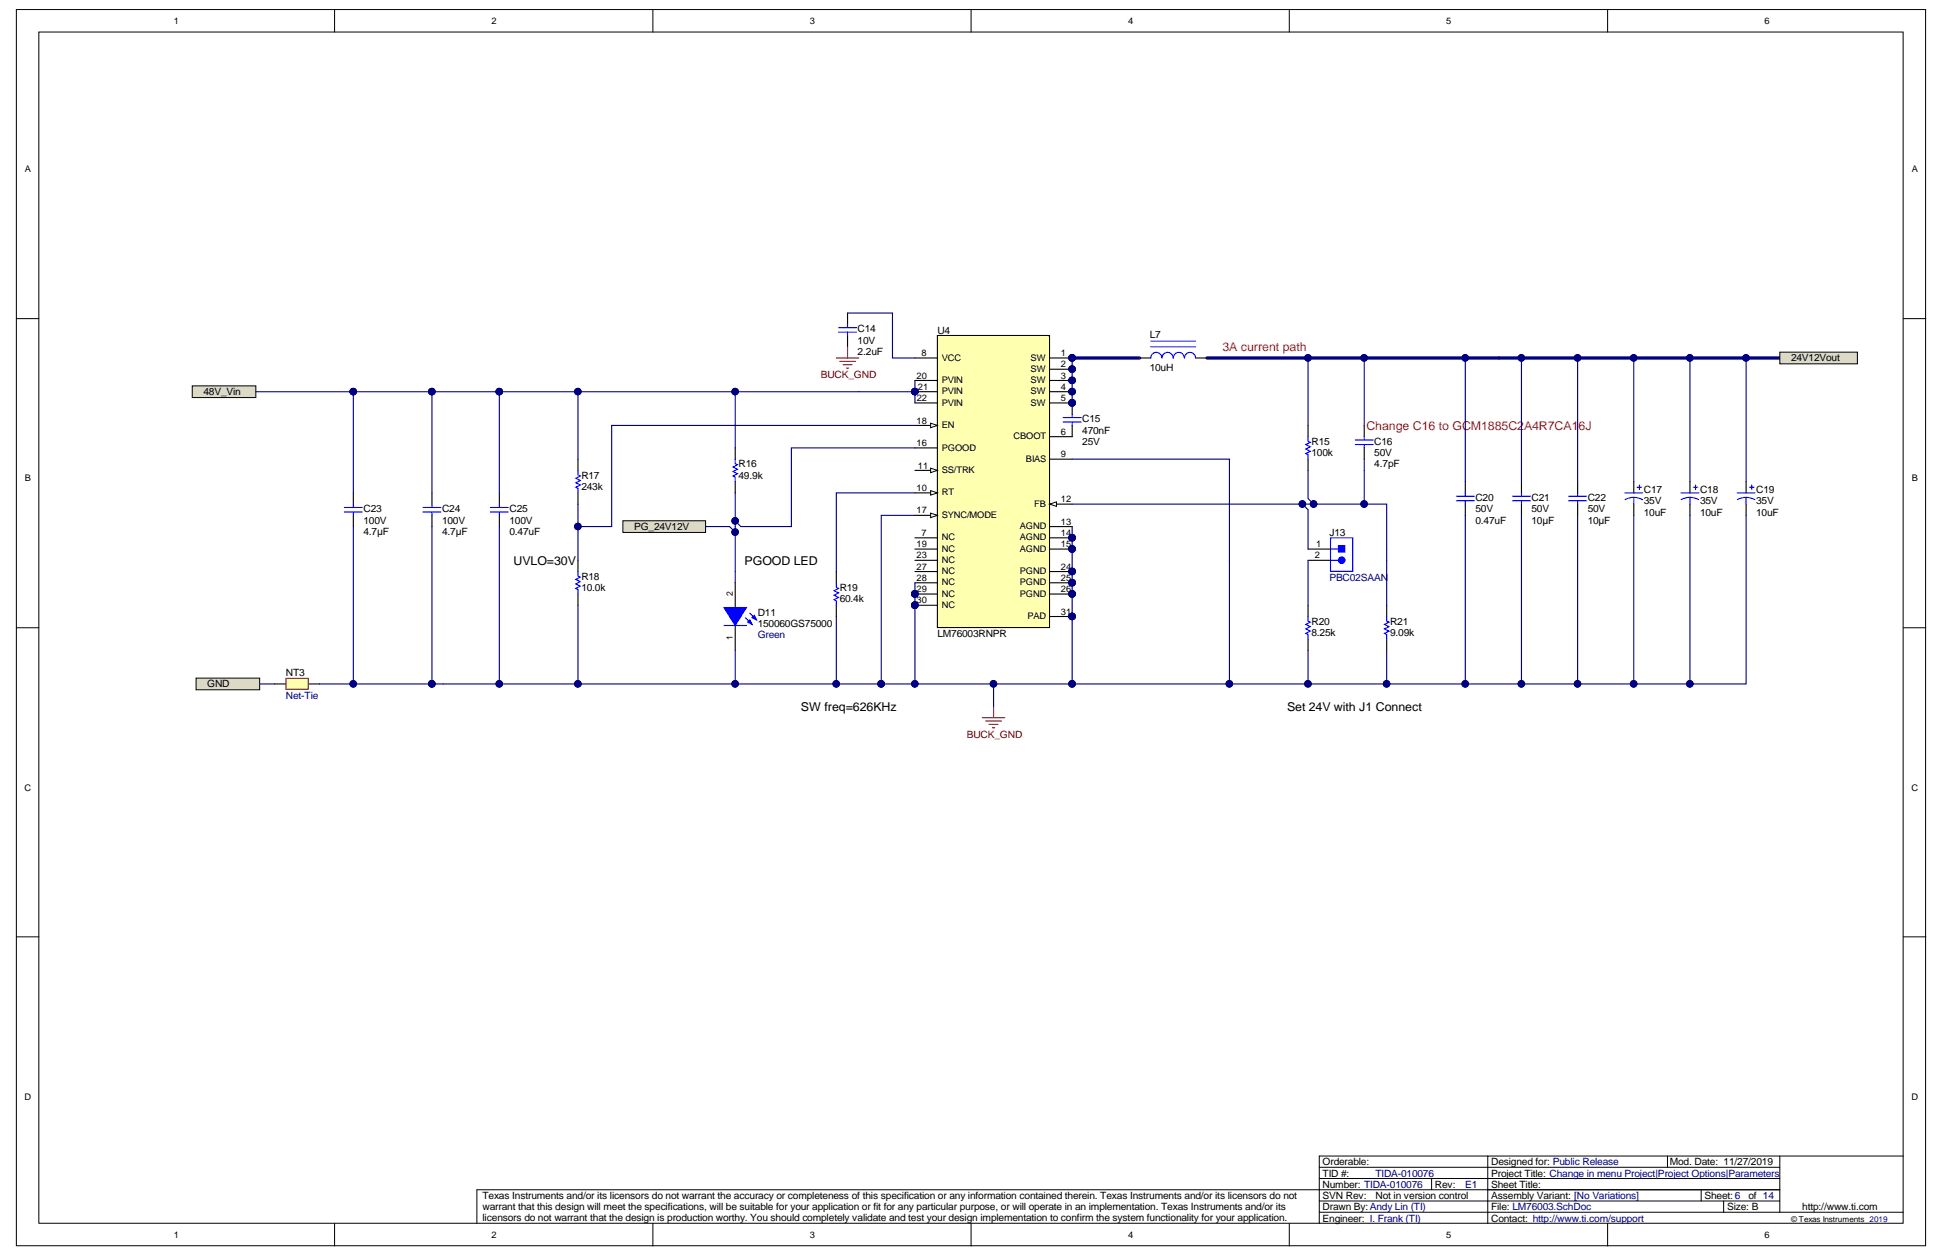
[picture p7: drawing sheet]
<svg xmlns="http://www.w3.org/2000/svg" width="432mm" height="279mm" viewBox="0 0 432 279" stroke-linecap="round" stroke-linejoin="round" font-family="sans-serif">
<defs><g id="words">
<g font-size="2.7" fill="#f00">
<text x="271.6" y="78">3A current path</text>
<text x="303.7" y="95.5">Change C16 to GCM1885C2A4R7CA16J</text>
</g>
<g font-size="2.7">
<text x="114.1" y="125.4">UVLO=30V</text>
<text x="165.5" y="125.4">PGOOD LED</text>
<text x="178" y="157.9">SW freq=626KHz</text>
<text x="286" y="157.9">Set 24V with J1 Connect</text>
</g>
<g font-size="2.2">
<text x="190.6" y="76.4">10V</text>
<text x="190.6" y="73.9">C14</text>
<text x="208.3" y="74.1">U4</text>
<text x="255.5" y="75.1">L7</text>
<text x="190.6" y="78.9">2.2uF</text>
<text x="255.5" y="82.3">10uH</text>
<text x="398" y="80.3">24V12Vout</text>
<text x="45.2" y="87.8">48V_Vin</text>
<text x="240.5" y="93.8">C15</text>
<text x="240.5" y="96.3">470nF</text>
<text x="240.5" y="98.8">25V</text>
<text x="291.4" y="101.3">100k</text>
<text x="291.4" y="98.8">R15</text>
<text x="305.4" y="101.3">50V</text>
<text x="305.4" y="98.8">C16</text>
<text x="129.2" y="106.3">R17</text>
<text x="164.1" y="106.3">49.9k</text>
<text x="164.1" y="103.8">R16</text>
<text x="305.4" y="103.8">4.7pF</text>
<text x="80.8" y="113.8">C23</text>
<text x="98.2" y="113.8">C24</text>
<text x="113.2" y="113.8">C25</text>
<text x="129.2" y="108.8">243k</text>
<text x="327.9" y="113.8">50V</text>
<text x="327.9" y="111.3">C20</text>
<text x="340.4" y="113.8">50V</text>
<text x="340.4" y="111.3">C21</text>
<text x="352.8" y="113.8">50V</text>
<text x="352.8" y="111.3">C22</text>
<text x="365.3" y="112.1">35V</text>
<text x="365.3" y="109.6">C17</text>
<text x="377.8" y="112.1">35V</text>
<text x="377.8" y="109.6">C18</text>
<text x="390.3" y="112.1">35V</text>
<text x="390.3" y="109.6">C19</text>
<text x="80.8" y="116.3">100V</text>
<text x="80.8" y="118.8">4.7µF</text>
<text x="98.2" y="116.3">100V</text>
<text x="98.2" y="118.8">4.7µF</text>
<text x="113.2" y="116.3">100V</text>
<text x="113.2" y="118.8">0.47uF</text>
<text x="140.9" y="117.8">PG_24V12V</text>
<text x="295.4" y="119.1">J13</text>
<text x="327.9" y="116.3">0.47uF</text>
<text x="340.4" y="116.3">10µF</text>
<text x="352.8" y="116.3">10µF</text>
<text x="365.3" y="114.6">10uF</text>
<text x="377.8" y="114.6">10uF</text>
<text x="390.3" y="114.6">10uF</text>
<text x="129.2" y="131.3">10.0k</text>
<text x="129.2" y="128.8">R18</text>
<text x="186.6" y="131.3">R19</text>
<text x="168.4" y="136.8">D11</text>
<text x="186.6" y="133.8">60.4k</text>
<text x="168.4" y="139.3">150060GS75000</text>
<text x="208.3" y="141.5">LM76003RNPR</text>
<text x="291.4" y="141.3">8.25k</text>
<text x="291.4" y="138.8">R20</text>
<text x="308.9" y="141.3">9.09k</text>
<text x="308.9" y="138.8">R21</text>
<text x="46.1" y="152.7">GND</text>
<text x="63.5" y="150.3">NT3</text>
<text x="293.9" y="263.9">Number: TIDA-010076</text>
<text x="293.9" y="261.4">TID #:</text>
<text x="293.9" y="258.9">Orderable:</text>
<text x="318.9" y="263.9">Rev:</text>
<text x="331.4" y="263.9">Sheet Title:</text>
<text x="331.4" y="261.4">Project Title: Change in menu Project|Project Options|Parameters</text>
<text x="331.4" y="258.9">Designed for: Public Release</text>
<text x="371.1" y="258.9">Mod. Date: 11/27/2019</text>
<text x="107.2" y="266.3">Texas Instruments and/or its licensors do not warrant the accuracy or completeness of this specification or any information contained therein. Texas Instruments and/or its licensors do not</text>
<text x="107.2" y="268.8">warrant that this design will meet the specifications, will be suitable for your application or fit for any particular purpose, or will operate in an implementation. Texas Instruments and/or its</text>
<text x="293.9" y="268.9">Drawn By:Andy Lin (TI)</text>
<text x="293.9" y="266.4">SVN Rev:</text>
<text x="305.7" y="266.4">Not in version control</text>
<text x="331.4" y="268.9">File: LM76003.SchDoc</text>
<text x="331.4" y="266.4">Assembly Variant: [No Variations]</text>
<text x="378.8" y="266.4">Sheet: 6</text>
<text x="383.8" y="268.9">Size: B</text>
<text x="388.5" y="266.4">of 14</text>
<text x="400.5" y="268.9">http://www.ti.com</text>
<text x="107.2" y="271.2">licensors do not warrant that the design is production worthy. You should completely validate and test your design implementation to confirm the system functionality for your application.</text>
<text x="293.9" y="271.4">Engineer: I. Frank (TI)</text>
<text x="331.4" y="271.4">Contact: http://www.ti.com/support</text>
</g>
<g font-size="2.2" fill="#800000">
<text x="182.4" y="84">BUCK_GND</text>
<text x="214.9" y="164">BUCK_GND</text>
</g>
<g font-size="2.2" fill="#000080">
<text x="295.4" y="129">PBC02SAAN</text>
<text x="168.4" y="141.8">Green</text>
<text x="63.5" y="155.3">Net-Tie</text>
<text x="305.7" y="261.4">TIDA-010076</text>
<text x="325.6" y="263.9">E1</text>
</g>
<g font-size="2">
<text x="38.7" y="5.3">1</text>
<text x="109.2" y="5.3">2</text>
<text x="179.9" y="5.3">3</text>
<text x="250.7" y="5.3">4</text>
<text x="321.4" y="5.3">5</text>
<text x="392.1" y="5.3">6</text>
<text x="5.5" y="38.3">A</text>
<text x="424.8" y="38.3">A</text>
<text x="204.8" y="79.1">8</text>
<text x="209.3" y="80.1">VCC</text>
<text x="229" y="80.1">SW</text>
<text x="229" y="82.6">SW</text>
<text x="235.8" y="79.1">1</text>
<text x="235.8" y="81.6">2</text>
<text x="203.7" y="84.1">20</text>
<text x="203.8" y="89.1">22</text>
<text x="204" y="86.6">21</text>
<text x="209.3" y="85.1">PVIN</text>
<text x="209.3" y="87.6">PVIN</text>
<text x="229" y="85.1">SW</text>
<text x="229" y="87.6">SW</text>
<text x="235.8" y="89.1">5</text>
<text x="235.8" y="84.1">3</text>
<text x="235.8" y="86.6">4</text>
<text x="203.7" y="94.1">18</text>
<text x="209.3" y="95.1">EN</text>
<text x="209.3" y="90.1">PVIN</text>
<text x="229" y="90.1">SW</text>
<text x="203.7" y="99.1">16</text>
<text x="209.3" y="100.1">PGOOD</text>
<text x="225.2" y="97.6">CBOOT</text>
<text x="235.8" y="101.6">9</text>
<text x="235.8" y="96.6">6</text>
<text x="5.5" y="107">B</text>
<text x="204" y="104.1">11</text>
<text x="209.3" y="105.1">SS/TRK</text>
<text x="228" y="102.6">BIAS</text>
<text x="424.9" y="107">B</text>
<text x="203.7" y="109.1">10</text>
<text x="209.3" y="110.1">RT</text>
<text x="229.8" y="112.6">FB</text>
<text x="235.8" y="111.6">12</text>
<text x="203.7" y="114.1">17</text>
<text x="204.8" y="119.1">7</text>
<text x="209.3" y="115.1">SYNC/MODE</text>
<text x="226.6" y="117.6">AGND</text>
<text x="235.8" y="116.6">13</text>
<text x="235.8" y="119.1">14</text>
<text x="203.7" y="121.6">19</text>
<text x="203.7" y="124.1">23</text>
<text x="209.3" y="120.1">NC</text>
<text x="209.3" y="122.6">NC</text>
<text x="209.3" y="125.1">NC</text>
<text x="226.6" y="120.1">AGND</text>
<text x="226.6" y="122.6">AGND</text>
<text x="235.8" y="121.6">15</text>
<text x="292.2" y="124.1">2</text>
<text x="292.5" y="121.6">1</text>
<text x="203.7" y="126.6">27</text>
<text x="203.7" y="129.1">28</text>
<text x="203.7" y="131.6">29</text>
<text x="209.3" y="127.6">NC</text>
<text x="209.3" y="130.1">NC</text>
<text x="226.6" y="127.6">PGND</text>
<text x="226.6" y="130.1">PGND</text>
<text x="235.8" y="131.6">26</text>
<text x="235.8" y="126.6">24</text>
<text x="235.8" y="129.1">25</text>
<text x="162.9" y="132.5" transform="rotate(-90 162.9 132.5)">2</text>
<text x="203.7" y="134.1">30</text>
<text x="209.3" y="132.6">NC</text>
<text x="209.3" y="135.1">NC</text>
<text x="226.6" y="132.6">PGND</text>
<text x="228.3" y="137.6">PAD</text>
<text x="235.8" y="136.6">31</text>
<text x="162.9" y="142.2" transform="rotate(-90 162.9 142.2)">1</text>
<text x="5.5" y="175.6">C</text>
<text x="424.8" y="175.6">C</text>
<text x="5.5" y="244.3">D</text>
<text x="424.8" y="244.3">D</text>
<text x="38.7" y="275">1</text>
<text x="109.2" y="275">2</text>
<text x="179.9" y="275">3</text>
<text x="250.7" y="275">4</text>
<text x="321.4" y="275">5</text>
<text x="392.1" y="275">6</text>
</g>
<text font-size="1.8" x="398" y="271.4">© Texas Instruments 2019</text>
</g></defs>
<g fill="#fff" stroke="#000" stroke-width=".22">
<path d="M3.6 2.1h424.3v274.7h-424.3z"/>
<path d="M8.6 7.1h414.3v264.7h-414.3z"/>
</g>
<g fill="none" stroke="#000" stroke-width=".22">
<path d="M74.4 2.1v5M145.1 2.1v5M215.8 2.1v5M286.5 2.1v5M357.3 2.1v5M3.6 70.8h5M423 70.8h5M3.6 139.5h5M423 139.5h5M3.6 208.1h5M423 208.1h5M293.2 259.3h102.3"/>
<path d="M330.6 256.8h-37.4v15M370.6 256.8v2.5M395.5 256.8v12.5M423 256.8h-92.4v15M74.4 271.8v5M145.1 271.8v5M215.8 271.8v5M286.5 271.8v5M293.2 269.3h129.8M293.2 266.8h102.3M293.2 261.8h102.3M318.2 261.8v2.5"/>
<path d="M357.3 271.8v5M378.1 264.3v2.5M383.1 266.8v2.5M395.5 264.3h-289.5v7.5"/>
</g>
<path d="M208.3 74.5h24.9v64.9h-24.9z" fill="#ffffb0" stroke="#000" stroke-width=".25"/>
<path d="M203.3 94.5h5M233.3 97h5M233.3 117h5M233.3 119.5h5M233.3 102h5M233.3 122h5" fill="none" stroke="#000" stroke-width=".25"/>
<g fill="#000080" stroke="#000080" stroke-width=".22">
<circle cx="238.2" cy="119.5" r=".72"/>
<circle cx="238.2" cy="122" r=".72"/>
</g>
<path d="M206.8 94l1.5 .5-1.5 .5z" fill="#fff"/>
<path d="M206.8 94l1.5 .5-1.5 .5z" fill="none" stroke="#000" stroke-width=".22"/>
<path d="M233.3 112h5" fill="none" stroke="#000" stroke-width=".25"/>
<path d="M233.3 112l1.5-.5v1z" fill="#fff"/>
<path d="M233.3 112l1.5-.5v1z" fill="none" stroke="#000" stroke-width=".22"/>
<g fill="none" stroke="#000" stroke-width=".25">
<path d="M203.3 99.5h5M203.3 84.5h5M203.3 87h5M203.3 89.5h5M203.3 119.5h5M203.3 109.5h5M203.3 122h5M203.3 124.5h5M203.3 127h5M203.3 129.5h5M203.3 132h5M203.3 134.5h5"/>
<path d="M233.3 127h5M233.3 129.5h5M233.3 132h5M233.3 137h5"/>
</g>
<g fill="#000080" stroke="#000080" stroke-width=".22">
<circle cx="203.3" cy="132" r=".72"/>
<circle cx="203.3" cy="134.5" r=".72"/>
<circle cx="238.2" cy="136.9" r=".72"/>
<circle cx="238.2" cy="132" r=".72"/>
<circle cx="238.2" cy="127" r=".72"/>
<circle cx="238.2" cy="129.5" r=".72"/>
<circle cx="203.3" cy="87" r=".72"/>
</g>
<path d="M206.8 109l1.5 .5-1.5 .5z" fill="#fff"/>
<path d="M206.8 109l1.5 .5-1.5 .5z" fill="none" stroke="#000" stroke-width=".22"/>
<path d="M203.3 104.5h5" fill="none" stroke="#000" stroke-width=".25"/>
<path d="M206.8 104l1.5 .5-1.5 .5z" fill="#fff"/>
<path d="M206.8 104l1.5 .5-1.5 .5z" fill="none" stroke="#000" stroke-width=".22"/>
<path d="M233.3 79.5h5M233.3 89.5h5M233.3 82h5M233.3 84.5h5M233.3 87h5M203.3 114.5h5" fill="none" stroke="#000" stroke-width=".25"/>
<g fill="#000080" stroke="#000080" stroke-width=".22">
<circle cx="238.2" cy="89.5" r=".72"/>
<circle cx="238.2" cy="79.5" r=".72"/>
<circle cx="238.2" cy="82" r=".72"/>
<circle cx="238.2" cy="84.5" r=".72"/>
<circle cx="238.2" cy="87" r=".72"/>
</g>
<path d="M206.8 114l1.5 .5-1.5 .5z" fill="#fff"/>
<path d="M206.8 114l1.5 .5-1.5 .5z" fill="none" stroke="#000" stroke-width=".22"/>
<path d="M188.4 69.5v2.5M188.4 74.5v2.5M203.3 79.5h5" fill="none" stroke="#000" stroke-width=".25"/>
<g fill="#000080" stroke="#000080" stroke-width=".22">
<circle cx="238.2" cy="119.5" r=".72"/>
<circle cx="238.2" cy="122" r=".72"/>
<circle cx="203.3" cy="132" r=".72"/>
<circle cx="203.3" cy="134.5" r=".72"/>
<circle cx="238.2" cy="136.9" r=".72"/>
<circle cx="238.2" cy="132" r=".72"/>
<circle cx="238.2" cy="127" r=".72"/>
<circle cx="238.2" cy="129.5" r=".72"/>
<circle cx="203.3" cy="87" r=".72"/>
<circle cx="238.2" cy="89.5" r=".72"/>
<circle cx="238.2" cy="79.5" r=".72"/>
<circle cx="238.2" cy="82" r=".72"/>
<circle cx="238.2" cy="84.5" r=".72"/>
<circle cx="238.2" cy="87" r=".72"/>
<circle cx="195.8" cy="151.9" r=".72"/>
<circle cx="290.7" cy="79.5" r=".72"/>
<circle cx="303.1" cy="79.5" r=".72"/>
<circle cx="325.6" cy="79.5" r=".72"/>
<circle cx="273.2" cy="151.9" r=".72"/>
<circle cx="238.2" cy="151.9" r=".72"/>
<circle cx="289.4" cy="112" r=".72"/>
<circle cx="291.9" cy="112" r=".72"/>
<circle cx="290.7" cy="151.9" r=".72"/>
</g>
<path d="M185.9 79.5h4.9M188.4 77v2.5M186.6 80.3h3.5M187.4 81h2M188.1 81.8h.5M218.3 159.4h5M220.8 157v2.4M219.1 160.2h3.4M219.8 160.9h2M220.6 161.7h.5" fill="none" stroke="#800000" stroke-width=".25"/>
<path d="M188.4 69.5h9.9v10h5M238.3 79.5v10M290.7 79.5v15M203.3 109.5h-17.4v17.5M203.3 114.5h-7.5v37.5M238.3 102h34.9v22.5M238.3 117v20M290.7 104.5v6.3l1.2 1.2h-53.6M203.3 129.5v5M273.2 132v20h-34.9M290.7 144.5v7.5h-17.5" fill="none" stroke="#000080" stroke-width=".25"/>
<path d="M238.3 79.5h15M268.2 79.5h64.9" fill="none" stroke="#000080" stroke-width=".74"/>
<path d="M186.4 72.8h3.9M186.4 73.8h3.9M188.4 72v.8M188.4 73.8v.7" fill="none" stroke="#00f" stroke-width=".25"/>
<path d="M295.7 119.5h4.9v7.4h-4.9z" fill="#fff" stroke="#00f" stroke-width=".25"/>
<g fill="none" stroke="#00f" stroke-width=".25">
<path d="M76.5 112.7h4M76.5 113.7h4M78.5 112v.7M78.5 113.7v.8M94 112.7h4M94 113.7h4M96 112v.7M96 113.7v.8M109 112.7h4M109 113.7h4M111 112v.7M111 113.7v.8"/>
<path d="M323.6 110.3h4M323.6 111.3h4M325.6 109.5v.8M325.6 111.3v.7M295.7 124.5h1.7M295.7 122h1.7"/>
</g>
<circle cx="298.2" cy="124.5" r=".72" fill="#00f" stroke="#00f" stroke-width=".25"/>
<path d="M78.5 109.5v2.5M78.5 114.5v2.5M96 109.5v2.5M96 114.5v2.5M111 109.5v2.5M111 114.5v2.5M325.6 107v2.5M325.6 112v2.5M290.7 122h5M290.7 124.5h5" fill="none" stroke="#000" stroke-width=".25"/>
<path d="M297.4 121.2h1.5v1.5h-1.5z" fill="#00f" stroke="#00f" stroke-width=".22"/>
<g fill="none" stroke="#000080" stroke-width=".25">
<path d="M350.6 79.5v27.5M363.1 79.5v27.5M78.5 87v22.5M96 87v22.5M111 87v22.5M96 117v35M111 117v35h-12.5M289.4 112l1.3 1.2v8.8M291.9 112h16.3v10M325.6 114.5v37.5h-17.4M350.6 114.5v37.5h-25M363.1 114.5v37.5h-12.5"/>
<path d="M290.7 124.5v10M308.2 124.5v10M308.2 144.5v7.5h-17.5"/>
</g>
<g fill="#000080" stroke="#000080" stroke-width=".22">
<circle cx="308.1" cy="151.9" r=".72"/>
<circle cx="290.7" cy="151.9" r=".72"/>
<circle cx="303.1" cy="112" r=".72"/>
<circle cx="291.9" cy="112" r=".72"/>
<circle cx="289.4" cy="112" r=".72"/>
<circle cx="338.1" cy="79.5" r=".72"/>
<circle cx="350.6" cy="79.5" r=".72"/>
<circle cx="363.1" cy="79.5" r=".72"/>
<circle cx="375.5" cy="79.5" r=".72"/>
<circle cx="388" cy="79.5" r=".72"/>
<circle cx="325.6" cy="151.9" r=".72"/>
<circle cx="350.6" cy="151.9" r=".72"/>
<circle cx="338.1" cy="151.9" r=".72"/>
<circle cx="363.1" cy="151.9" r=".72"/>
<circle cx="78.5" cy="87" r=".72"/>
<circle cx="96" cy="87" r=".72"/>
<circle cx="110.9" cy="87" r=".72"/>
<circle cx="96" cy="151.9" r=".72"/>
<circle cx="110.9" cy="151.9" r=".72"/>
</g>
<path d="M333.1 79.5h62.4" fill="none" stroke="#000080" stroke-width=".74"/>
<g fill="#dcd9c7" stroke="#000" stroke-width=".22">
<path d="M395.5 78.2h17.3v2.6h-17.3z" fill-rule="evenodd"/>
<path d="M42.7 85.7h14.2v2.6h-14.2z" fill-rule="evenodd"/>
</g>
<g fill="none" stroke="#000080" stroke-width=".25">
<path d="M303.2 79.5v15M325.6 79.5v27.5M338.1 79.5v27.5M375.6 79.5v27.5M388 79.5v27.5M78.5 87h32.5M203.3 84.5v2.5h-12.5M78.5 117v35h20M163.4 109.5v7.5M303.2 102v10M338.1 114.5v37.5M375.6 114.5v37.5h-12.5"/>
<path d="M388 114.5v37.5h-12.4M163.4 127v2.5M308.2 122v2.5"/>
</g>
<g fill="#000080" stroke="#000080" stroke-width=".22">
<circle cx="96" cy="151.9" r=".72"/>
<circle cx="78.5" cy="151.9" r=".72"/>
<circle cx="203.3" cy="87" r=".72"/>
<circle cx="110.9" cy="87" r=".72"/>
<circle cx="96" cy="87" r=".72"/>
<circle cx="78.5" cy="87" r=".72"/>
<circle cx="303.1" cy="79.5" r=".72"/>
<circle cx="303.1" cy="112" r=".72"/>
<circle cx="375.5" cy="151.9" r=".72"/>
<circle cx="363.1" cy="151.9" r=".72"/>
<circle cx="375.5" cy="79.5" r=".72"/>
<circle cx="388" cy="79.5" r=".72"/>
<circle cx="325.6" cy="79.5" r=".72"/>
<circle cx="338.1" cy="79.5" r=".72"/>
<circle cx="338.1" cy="151.9" r=".72"/>
<circle cx="163.4" cy="115.7" r=".72"/>
</g>
<g fill="none" stroke="#000" stroke-width=".25">
<path d="M303.2 94.5v2.5M303.2 99.5v2.5M338.1 107v2.5M338.1 112v2.5M350.6 107v2.5M350.6 112v2.5M363.1 107v2.5M363.1 112v2.5M375.6 107v2.5M375.6 112v2.5M388 107v2.5M388 112v2.5"/>
<path d="M163.4 129.5v5.5M163.4 139v5.5"/>
</g>
<g fill="none" stroke="#00f" stroke-width=".25">
<path d="M301.2 97.8h4M301.2 98.8h4M303.2 97v.8M303.2 98.8v.7M336.1 110.3h4M336.1 111.3h4M338.1 109.5v.8M338.1 111.3v.7M348.6 110.3h4M348.6 111.3h4M350.6 109.5v.8M350.6 111.3v.7"/>
<path d="M361.1 109.5h4M363.1 110.5l.8 .1 1.1 .4M363.1 110.5l-.8 .1-1.2 .4M363.1 110.5v1.5M363.8 108.3h1M364.3 107.8v1M373.6 109.5h4M375.6 110.5l.8 .1 1.1 .4M375.6 110.5l-.8 .1-1.2 .4M375.6 110.5v1.5M376.3 108.3h1M376.8 107.8v1"/>
<path d="M386 109.5h4M388 110.5l.8 .1 1.2 .4M388 110.5l-.8 .1-1.1 .4M388 110.5v1.5M388.8 108.3h1M389.3 107.8v1M165.6 137.2l1.5 1.5M166.6 136.2l1.5 1.5"/>
</g>
<path d="M166.6 137.7l.5 1-1-.5z" fill="#00f"/>
<path d="M166.6 137.7l.5 1-1-.5z" fill="none" stroke="#00f" stroke-width=".25"/>
<path d="M167.6 136.7l.5 1-1-.5z" fill="#00f"/>
<path d="M167.6 136.7l.5 1-1-.5z" fill="none" stroke="#00f" stroke-width=".25"/>
<path d="M160.9 135h5l-2.5 4z" fill="#00f"/>
<path d="M160.9 135h5l-2.5 4zM160.9 139h5" fill="none" stroke="#00f" stroke-width=".25"/>
<path d="M273.2 124.5v7.5" fill="none" stroke="#000080" stroke-width=".25"/>
<path d="M61 152h2.5M68.5 152h2.5" fill="none" stroke="#000" stroke-width=".25"/>
<path d="M63.5 150.7h5v2.5h-5z" fill="#ffffb0" stroke="#800000" stroke-width=".22"/>
<path d="M56.9 87h21.6M71 152h7.5" fill="none" stroke="#000080" stroke-width=".25"/>
<g fill="#000080" stroke="#000080" stroke-width=".22">
<circle cx="78.5" cy="87" r=".72"/>
<circle cx="78.5" cy="151.9" r=".72"/>
</g>
<path d="M43.6 150.7h14.1v2.6h-14.1z" fill-rule="evenodd" fill="#dcd9c7" stroke="#000" stroke-width=".22"/>
<path d="M111 87h79.8M163.4 87v12.5M190.8 94.5h12.5M203.3 87v2.5M163.4 117v10M185.9 137v15M57.7 152h3.3M111 152h84.8M163.4 144.5v7.5" fill="none" stroke="#000080" stroke-width=".25"/>
<g fill="#000080" stroke="#000080" stroke-width=".22">
<circle cx="163.4" cy="118.2" r=".72"/>
<circle cx="203.3" cy="87" r=".72"/>
<circle cx="163.4" cy="87" r=".72"/>
<circle cx="128.4" cy="87" r=".72"/>
<circle cx="110.9" cy="87" r=".72"/>
<circle cx="163.4" cy="151.9" r=".72"/>
<circle cx="110.9" cy="151.9" r=".72"/>
<circle cx="128.4" cy="151.9" r=".72"/>
<circle cx="185.8" cy="151.9" r=".72"/>
<circle cx="195.8" cy="151.9" r=".72"/>
</g>
<path d="M163.4 99.5v2.5M163.4 107v2.5" fill="none" stroke="#000" stroke-width=".25"/>
<path d="M163.4 102v1l.5 .3-1 .5 1 .5-1 .5 1 .5-1 .5 .5 .2v1" fill="none" stroke="#00f" stroke-width=".25"/>
<path d="M138.4 115.7h18.4v2.6h-18.4z" fill-rule="evenodd" fill="#dcd9c7" stroke="#000" stroke-width=".22"/>
<path d="M128.4 87v15M190.8 94.5h-54.9v22.5h-7.5M203.3 99.5h-27.4v17.5h-11.3l-1.2-1.3M128.4 112v12.5M156.8 117h5.3l1.3 1.2M128.4 134.5v17.5M203.3 134.5v17.5M238.3 137v15h-42.5M220.8 152v5" fill="none" stroke="#000080" stroke-width=".25"/>
<g fill="#000080" stroke="#000080" stroke-width=".22">
<circle cx="128.4" cy="87" r=".72"/>
<circle cx="128.4" cy="151.9" r=".72"/>
<circle cx="128.4" cy="117" r=".72"/>
<circle cx="163.4" cy="118.2" r=".72"/>
<circle cx="163.4" cy="115.7" r=".72"/>
<circle cx="195.8" cy="151.9" r=".72"/>
<circle cx="203.3" cy="151.9" r=".72"/>
<circle cx="220.8" cy="151.9" r=".72"/>
<circle cx="238.2" cy="151.9" r=".72"/>
<circle cx="238.2" cy="136.9" r=".72"/>
<circle cx="203.3" cy="134.5" r=".72"/>
<circle cx="238.2" cy="89.5" r=".72"/>
</g>
<g fill="none" stroke="#000" stroke-width=".25">
<path d="M253.3 79.5h2.4M265.7 79.5h2.5M238.3 89.5v2.5M238.3 94.5v2.5M290.7 94.5v2.5M128.4 102v2.5M128.4 109.5v2.5M290.7 102v2.5M128.4 124.5v2.5M128.4 132v2.5M185.9 127v2.5M185.9 134.5v2.5"/>
<path d="M290.7 134.5v2.5M308.2 134.5v2.5M290.7 142v2.5M308.2 142v2.5"/>
</g>
<g fill="none" stroke="#00f" stroke-width=".25">
<path d="M255.7 77h10M255.7 75.8h10M258.2 79.5a1.22 1.22 0 0 0-1.2-1.2 1.22 1.22 0 0 0-1.3 1.2M260.7 79.5a1.22 1.22 0 0 0-1.2-1.2 1.22 1.22 0 0 0-1.3 1.2M263.2 79.5a1.22 1.22 0 0 0-1.2-1.2 1.22 1.22 0 0 0-1.3 1.2M265.7 79.5a1.22 1.22 0 0 0-1.2-1.2 1.22 1.22 0 0 0-1.3 1.2M236.3 92.8h4M236.3 93.8h4M238.3 92v.8M238.3 93.8v.7M290.7 97v1l.5 .3-1 .5 1 .5-1 .5 1 .5-1 .5 .5 .2v1M128.4 104.5v1l.5 .3-1 .5 1 .5-1 .5 1 .5-1 .5 .5 .2v1"/>
<path d="M128.4 127v1l.5 .2-1 .5 1 .5-1 .5 1 .5-1 .5 .5 .3v1M185.9 129.5v1l.5 .2-1 .5 1 .5-1 .5 1 .5-1 .5 .5 .3v1M290.7 137v1l.5 .2-1 .5 1 .5-1 .5 1 .5-1 .5 .5 .3v1M308.2 137v1l.5 .2-1 .5 1 .5-1 .5 1 .5-1 .5 .5 .3v1"/>
</g>
<use href="#words"/>
</svg>
